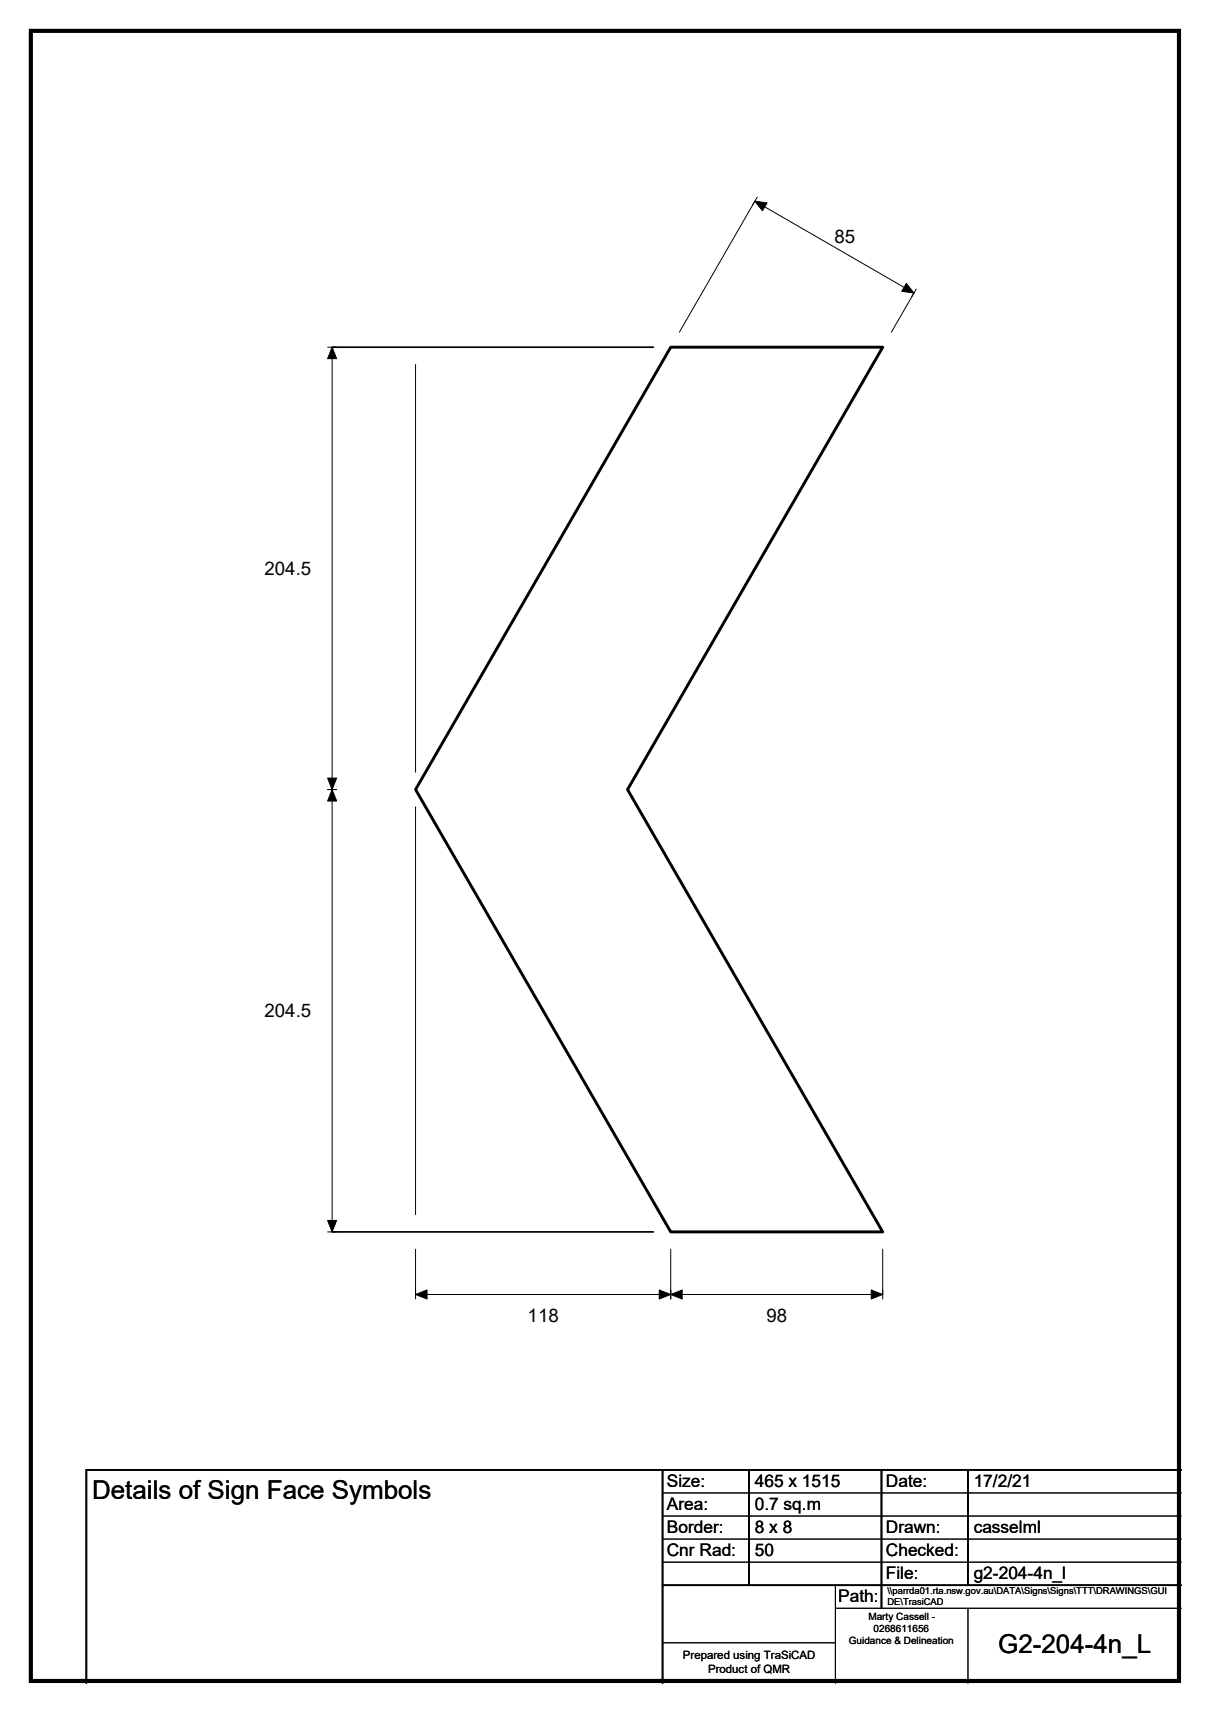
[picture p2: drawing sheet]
<svg xmlns="http://www.w3.org/2000/svg" width="210mm" height="297mm" viewBox="0 0 210 297" stroke-linecap="round" stroke-linejoin="round" font-family="sans-serif">
<defs><g id="words">
<g font-size="4.5">
<text x="16" y="260.1">Details of Sign Face Symbols</text>
<text x="173.2" y="286.9">G2-204-4n_L</text>
</g>
<g font-size="3.2">
<text x="144.8" y="42.1">85</text>
<text x="45.9" y="99.7">204.5</text>
<text x="45.9" y="176.5">204.5</text>
<text x="91.6" y="229.3">118</text>
<text x="133" y="229.3">98</text>
</g>
<g font-size="3">
<text x="115.7" y="258">Size:</text>
<text x="131" y="258">465 x 1515</text>
<text x="153.7" y="258">Date:</text>
<text x="169" y="258">17/2/21</text>
<text x="115.7" y="262">Area:</text>
<text x="131" y="262">0.7 sq.m</text>
<text x="115.7" y="266">Border:</text>
<text x="115.7" y="270">Cnr Rad:</text>
<text x="131" y="266">8 x 8</text>
<text x="131" y="270">50</text>
<text x="153.7" y="266">Drawn:</text>
<text x="153.7" y="270">Checked:</text>
<text x="169" y="266">casselml</text>
<text x="153.7" y="274">File:</text>
<text x="169" y="274">g2-204-4n_l</text>
<text x="145.5" y="278">Path:</text>
</g>
<g font-size="2">
<text x="118.5" y="287.8">Prepared using TraSiCAD</text>
<text x="122.9" y="290.2">Product of QMR</text>
</g>
<g font-size="1.7">
<text x="150.7" y="281.1">Marty Cassell -</text>
<text x="147.3" y="285.2">Guidance &amp; Delineation</text>
<text x="151.6" y="283.1">0268611656</text>
</g>
<g font-size="1.6">
<text x="154" y="276.6">\\parrda01.rta.nsw.gov.au\DATA\Signs\Signs\TTT\DRAWINGS\GUI</text>
<text x="154" y="278.5">DE\TrasiCAD</text>
</g>
</g></defs>
<path d="M57.6 60.2h55.8M57.6 213.7h55.8M115 255v37M130 255v20M153 255v24M168 255v20M205 255h-190v37M115 275h90" fill="none" stroke="#000" stroke-width=".3"/>
<g fill="none" stroke="#000" stroke-width=".17">
<path d="M131.4 34.2l-.8 1.4M117.9 57.6l13.1-22.7 27.6 15.9-3.9 6.8M159 50.2l-.8 1.3M56.9 60.2h1.5M57.6 60.2v153.5M72.1 63.2v70.8M56.9 137h1.5M72.1 140v70.7M56.9 213.7h1.5M72.1 216.7v8.7M116.4 216.7v8.7M153.2 216.7v8.7"/>
<path d="M153.2 224.6h-81.1M115 259h90M115 263h90M115 267h90M115 271h90M145 279h60M145 275v17M168 279v13M115 285h30"/>
</g>
<path d="M131 34.9l2.1 .3-.8 1.4zM157.3 49.2l1.3 1.6-2.1-.3zM57.6 60.2l.8 2h-1.5zM56.9 135h1.5l-.8 2zM57.6 137l.8 2h-1.5zM56.9 211.8h1.5l-.8 1.9zM72.1 224.6l2-.8v1.6zM116.4 224.6l2-.8v1.6zM114.4 223.8l2 .8-2 .8zM151.2 223.8l2 .8-2 .8z" fill="#000" stroke="#000" stroke-width=".17"/>
<path d="M116.4 60.2h36.8l-44.3 76.8 44.3 76.7h-36.8l-44.3-76.7z" fill="none" stroke="#000" stroke-width=".51"/>
<path d="M5.4 5.4h199.2v286.3h-199.2z" fill="none" stroke="#000" stroke-width=".72"/>
<use href="#words"/>
</svg>
